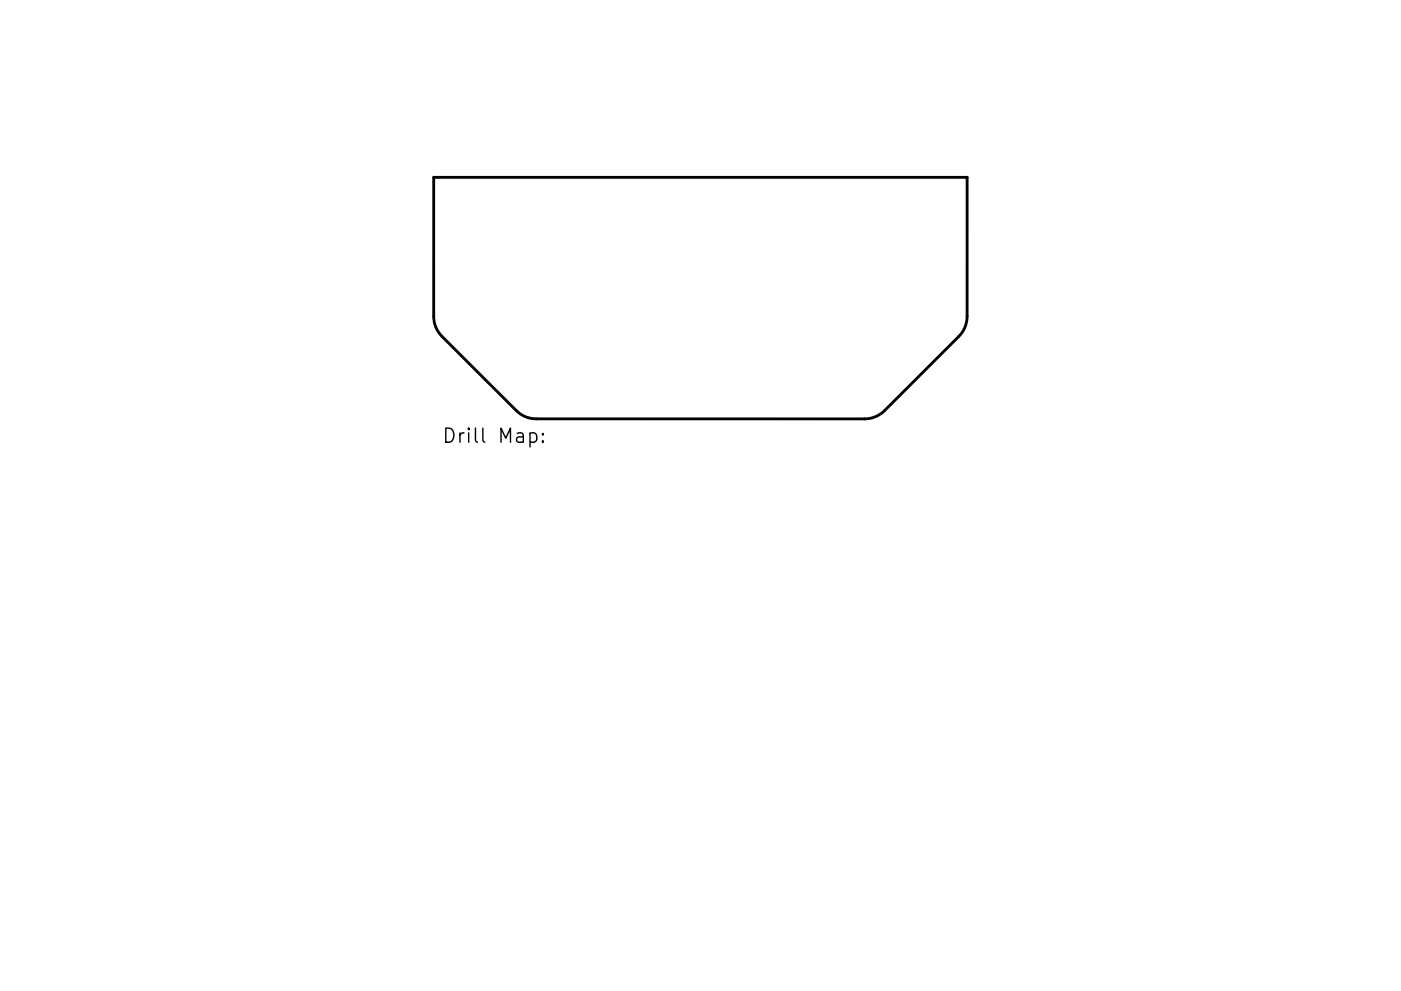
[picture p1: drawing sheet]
<svg xmlns="http://www.w3.org/2000/svg" width="297mm" height="210mm" viewBox="0 0 297 210" stroke-linecap="round" stroke-linejoin="round" font-family="sans-serif">
<defs><g id="words">
<text font-size="4.2" x="93.7" y="94">Drill Map:</text>
</g></defs>
<path d="M92 37.6h113v29.5a6 6 0 0 1-1.7 4.3l-15.8 15.7a6 6 0 0 1-4.2 1.8h-69.6a6 6 0 0 1-4.2-1.8l-15.8-15.7a6 6 0 0 1-1.7-4.3z" fill="none" stroke="#000" stroke-width=".6"/>
<path d="M112.4 92l.8-.2 .6 .6v.9l-.3 .4-.3 .1-.8-.1M115.1 93.5l.1 .2-.1 .1-.2-.1 .2-.2v.3M115.1 92l.1 .1-.1 .2-.2-.2 .2-.1v.3" fill="none" stroke="#000" stroke-width=".3"/>
<use href="#words"/>
</svg>
